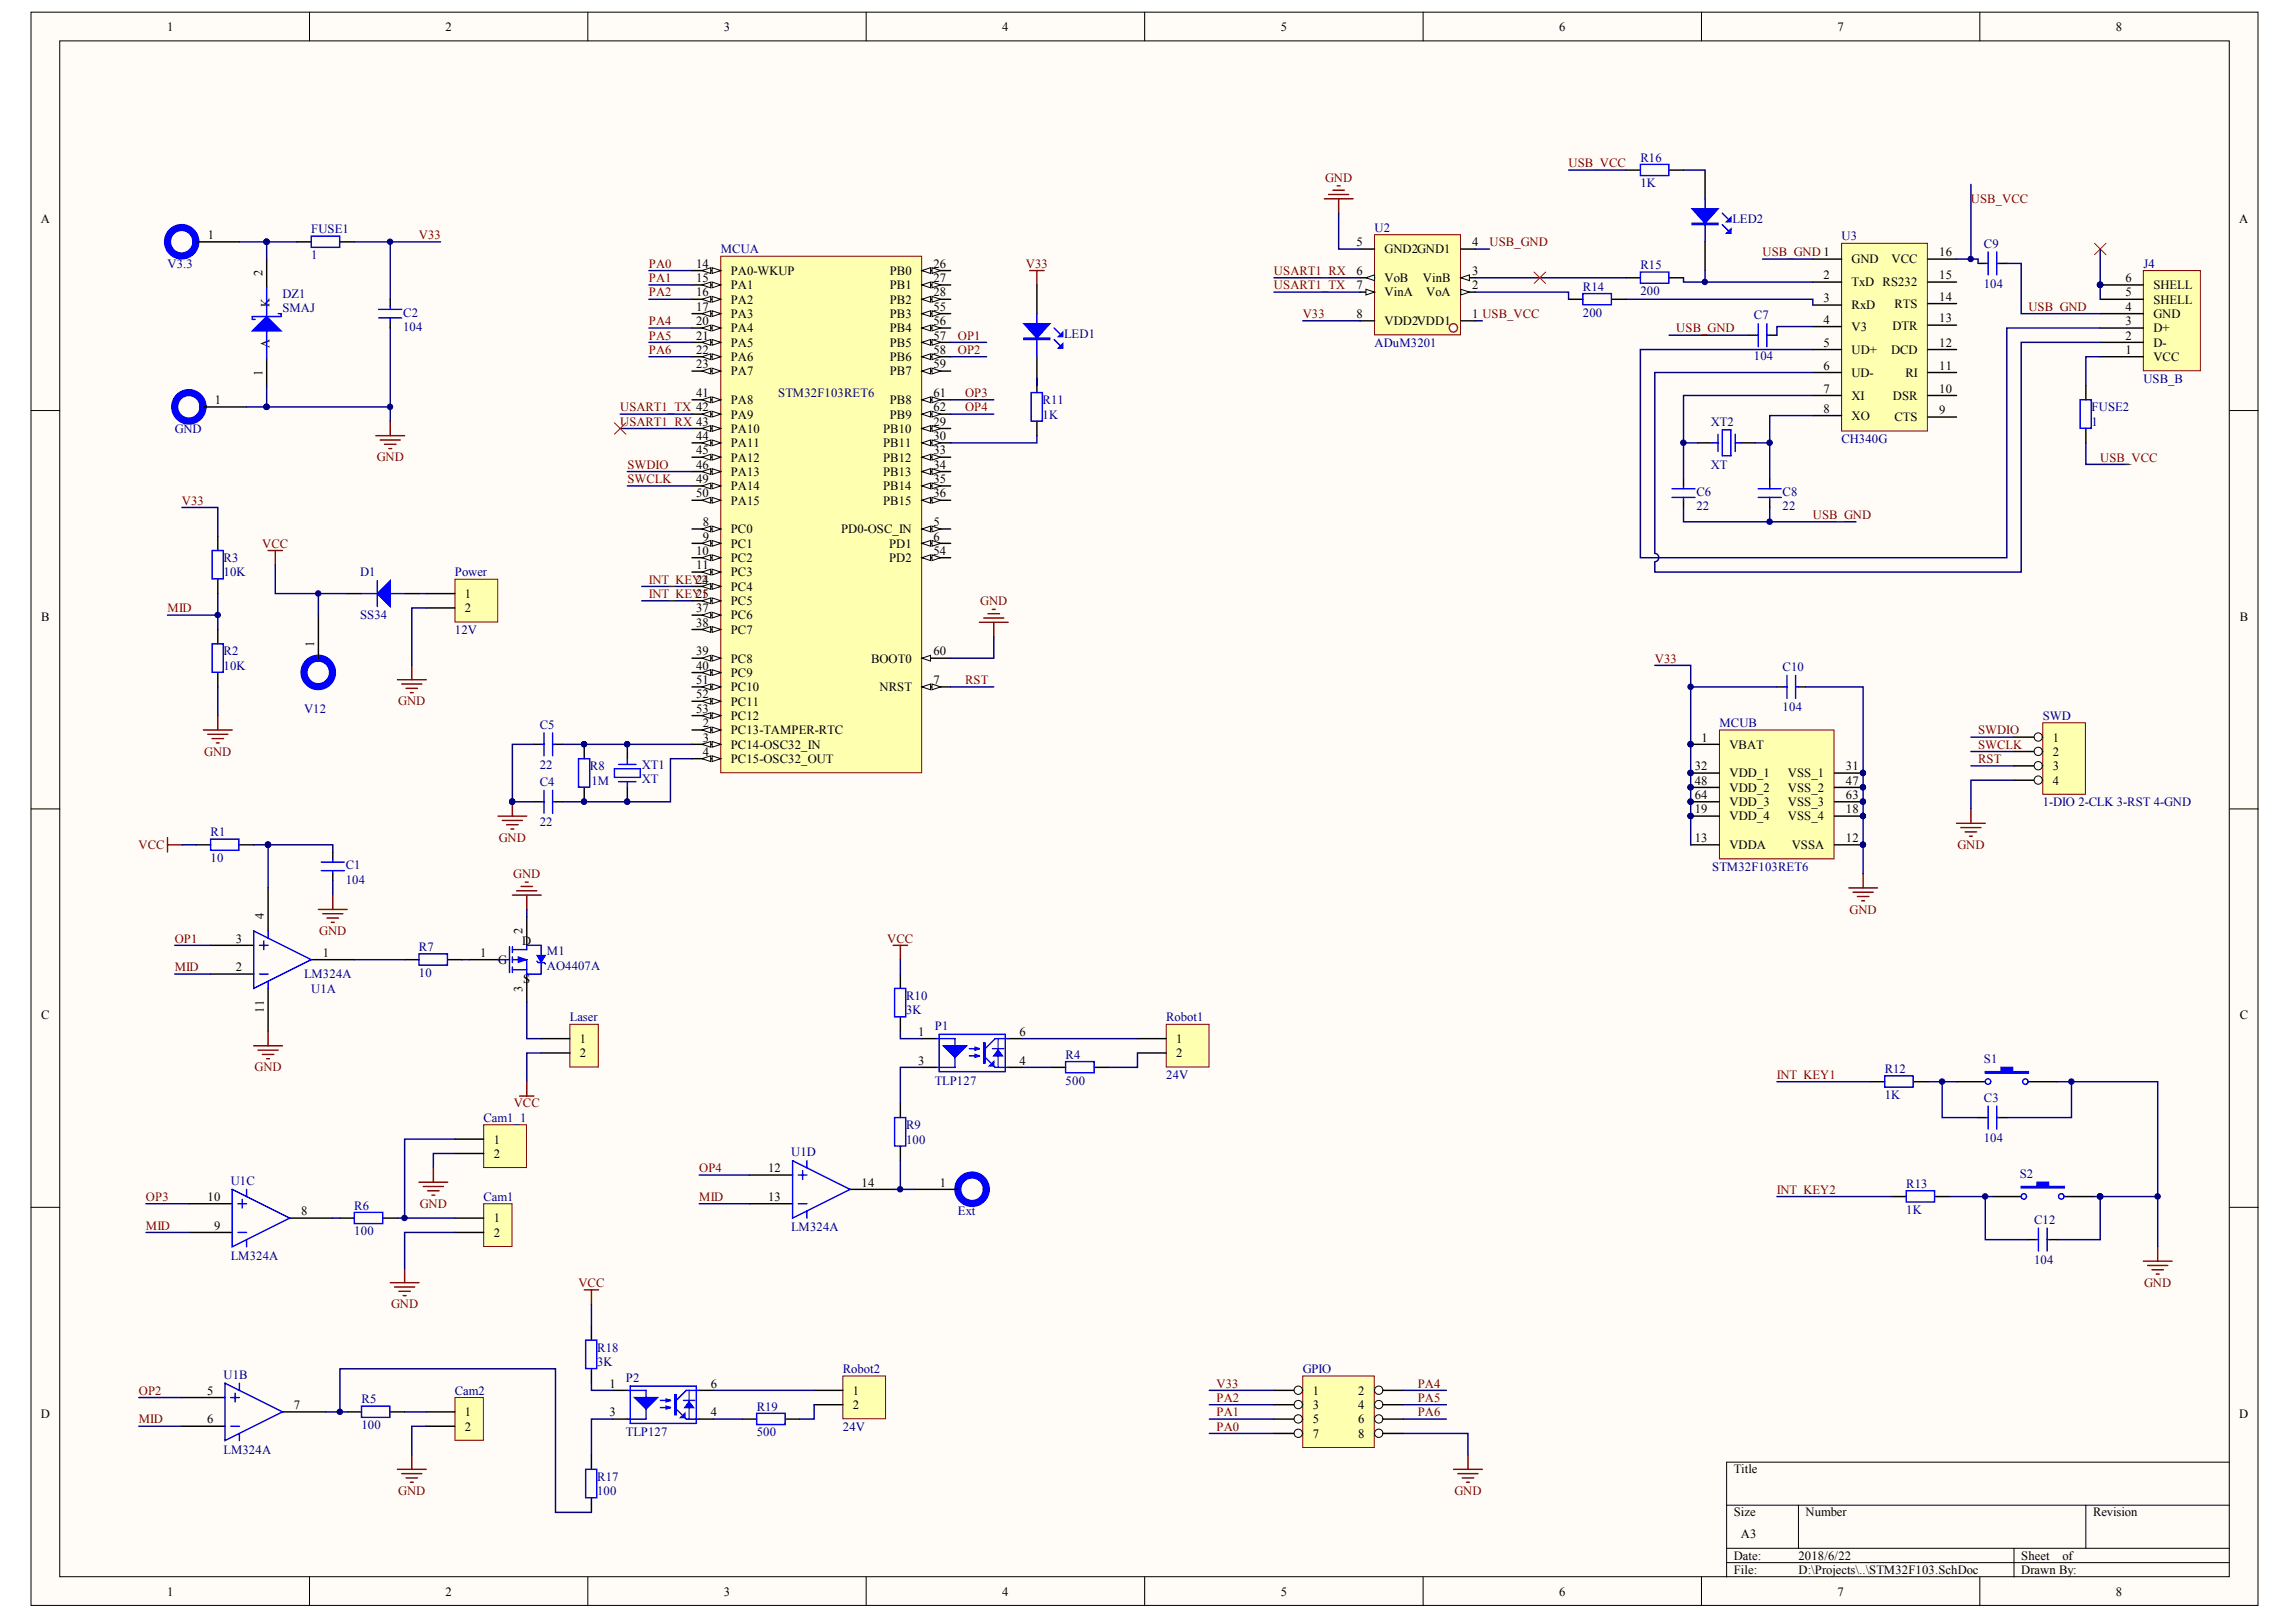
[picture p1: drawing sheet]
<svg xmlns="http://www.w3.org/2000/svg" width="297mm" height="210mm" viewBox="0 0 297 210" stroke-linecap="round" stroke-linejoin="round" font-family="sans-serif">
<defs><g id="words">
<g font-size="1.6">
<text x="21.6" y="4">1</text>
<text x="57.6" y="4">2</text>
<text x="93.7" y="4">3</text>
<text x="129.7" y="4">4</text>
<text x="165.7" y="4">5</text>
<text x="201.7" y="4">6</text>
<text x="237.7" y="4">7</text>
<text x="273.7" y="4">8</text>
<text x="5.3" y="28.8">A</text>
<text x="289.7" y="28.8">A</text>
<text x="26.9" y="30.9">1</text>
<text x="34" y="35.8" transform="rotate(-90 34 35.8)">2</text>
<text x="90.1" y="34.7">14</text>
<text x="94.5" y="35.6">PA0-WKUP</text>
<text x="115.1" y="35.6">PB0</text>
<text x="120.8" y="34.7">26</text>
<text x="175.5" y="31.9">5</text>
<text x="175.5" y="35.6">6</text>
<text x="179.1" y="32.8">GND2GND1</text>
<text x="190.5" y="35.6">3</text>
<text x="190.5" y="31.9">4</text>
<text x="239.6" y="34.1">GND</text>
<text x="244.7" y="34.1">VCC</text>
<text x="250.9" y="33.2">16</text>
<text x="34.9" y="39.8" transform="rotate(-90 34.9 39.8)">K</text>
<text x="90.1" y="36.5">15</text>
<text x="90.1" y="38.4">16</text>
<text x="90.1" y="40.2">17</text>
<text x="94.5" y="37.4">PA1</text>
<text x="94.5" y="39.3">PA2</text>
<text x="94.5" y="41.2">PA3</text>
<text x="115.1" y="37.4">PB1</text>
<text x="115.1" y="39.3">PB2</text>
<text x="115.1" y="41.2">PB3</text>
<text x="120.8" y="36.5">27</text>
<text x="120.8" y="38.4">28</text>
<text x="120.8" y="40.2">55</text>
<text x="175.5" y="37.4">7</text>
<text x="175.5" y="41.2">8</text>
<text x="179.1" y="36.5">VoB</text>
<text x="179.1" y="38.4">VinA</text>
<text x="184.1" y="36.5">VinB</text>
<text x="184.5" y="38.4">VoA</text>
<text x="190.5" y="41.2">1 USB_VCC</text>
<text x="190.5" y="37.4">2</text>
<text x="235.9" y="36.1">2</text>
<text x="235.9" y="39.1">3</text>
<text x="235.9" y="41.9">4</text>
<text x="239.6" y="37.1">TxD RS232</text>
<text x="239.6" y="40">RxD</text>
<text x="245.1" y="39.9">RTS</text>
<text x="250.9" y="41.7">13</text>
<text x="250.9" y="38.9">14</text>
<text x="250.9" y="36.1">15</text>
<text x="275" y="40.2">4</text>
<text x="275" y="38.4">5</text>
<text x="275" y="36.5">6</text>
<text x="278.6" y="41.2">GND</text>
<text x="278.6" y="39.3">SHELL</text>
<text x="278.6" y="37.4">SHELL</text>
<text x="34.9" y="45" transform="rotate(-90 34.9 45)">A</text>
<text x="90.1" y="42.1">20</text>
<text x="90.1" y="43.9">21</text>
<text x="90.1" y="45.8">22</text>
<text x="90.1" y="47.7">23</text>
<text x="94.5" y="43">PA4</text>
<text x="94.5" y="44.9">PA5</text>
<text x="94.5" y="46.7">PA6</text>
<text x="115.1" y="43">PB4</text>
<text x="115.1" y="44.9">PB5</text>
<text x="115.1" y="46.7">PB6</text>
<text x="120.8" y="42.1">56</text>
<text x="120.8" y="43.9">57</text>
<text x="120.8" y="45.8">58</text>
<text x="120.8" y="47.7">59</text>
<text x="179.1" y="42.1">VDD2VDD1</text>
<text x="235.9" y="44.9">5</text>
<text x="235.9" y="47.8">6</text>
<text x="239.6" y="42.8">V3</text>
<text x="239.6" y="45.8">UD+</text>
<text x="244.6" y="45.8">DCD</text>
<text x="244.8" y="42.6">DTR</text>
<text x="250.9" y="44.9">12</text>
<text x="250.9" y="47.8">11</text>
<text x="275" y="45.8">1</text>
<text x="275" y="43.9">2</text>
<text x="275" y="42.1">3</text>
<text x="278.6" y="46.7">VCC</text>
<text x="278.6" y="44.9">D-</text>
<text x="278.6" y="43">D+</text>
<text x="27.8" y="52.3">1</text>
<text x="34" y="48.7" transform="rotate(-90 34 48.7)">1</text>
<text x="90.1" y="51.4">41</text>
<text x="94.5" y="48.6">PA7</text>
<text x="94.5" y="52.3">PA8</text>
<text x="115.1" y="48.6">PB7</text>
<text x="115.1" y="52.3">PB8</text>
<text x="120.8" y="51.4">61</text>
<text x="120.8" y="53.2">62</text>
<text x="235.9" y="50.8">7</text>
<text x="235.9" y="53.4">8</text>
<text x="239.6" y="48.8">UD-</text>
<text x="239.6" y="51.7">XI</text>
<text x="244.9" y="51.7">DSR</text>
<text x="246.5" y="48.8">RI</text>
<text x="250.9" y="50.8">10</text>
<text x="250.9" y="53.6">9</text>
<text x="90.1" y="56.9">44</text>
<text x="90.1" y="58.8">45</text>
<text x="94.5" y="54.2">PA9</text>
<text x="94.5" y="56">PA10</text>
<text x="94.5" y="57.9">PA11</text>
<text x="94.5" y="59.7">PA12</text>
<text x="114.3" y="56">PB10</text>
<text x="114.3" y="57.9">PB11</text>
<text x="114.3" y="59.7">PB12</text>
<text x="115.1" y="54.2">PB9</text>
<text x="120.8" y="55.1">29</text>
<text x="120.8" y="56.9">30</text>
<text x="120.8" y="58.8">33</text>
<text x="239.6" y="54.3">XO</text>
<text x="245.1" y="54.5">CTS</text>
<text x="90.1" y="60.7">46</text>
<text x="90.1" y="62.5">49</text>
<text x="90.1" y="64.4">50</text>
<text x="94.5" y="61.6">PA13</text>
<text x="94.5" y="63.4">PA14</text>
<text x="94.5" y="65.3">PA15</text>
<text x="114.3" y="61.6">PB13</text>
<text x="114.3" y="63.4">PB14</text>
<text x="114.3" y="65.3">PB15</text>
<text x="120.8" y="60.7">34</text>
<text x="120.8" y="62.5">35</text>
<text x="120.8" y="64.4">36</text>
<text x="90.1" y="71.8">10</text>
<text x="90.9" y="68.1">8</text>
<text x="90.9" y="70">9</text>
<text x="94.5" y="69">PC0</text>
<text x="94.5" y="70.9">PC1</text>
<text x="108.8" y="69">PD0-OSC_IN</text>
<text x="115" y="70.9">PD1</text>
<text x="120.8" y="68.1">5</text>
<text x="120.8" y="70">6</text>
<text x="120.8" y="71.8">54</text>
<text x="60.2" y="77.4">1</text>
<text x="90.1" y="73.7">11</text>
<text x="90.1" y="75.5">24</text>
<text x="90.1" y="77.4">25</text>
<text x="94.5" y="72.7">PC2</text>
<text x="94.5" y="74.6">PC3</text>
<text x="94.5" y="76.5">PC4</text>
<text x="115" y="72.7">PD2</text>
<text x="5.3" y="80.4">B</text>
<text x="40.6" y="83.7" transform="rotate(-90 40.6 83.7)">1</text>
<text x="60.2" y="79.2">2</text>
<text x="90.1" y="79.2">37</text>
<text x="90.1" y="81.1">38</text>
<text x="94.5" y="78.3">PC5</text>
<text x="94.5" y="80.2">PC6</text>
<text x="94.5" y="82">PC7</text>
<text x="289.8" y="80.4">B</text>
<text x="90.1" y="84.8">39</text>
<text x="90.1" y="86.7">40</text>
<text x="90.1" y="88.5">51</text>
<text x="94.5" y="85.7">PC8</text>
<text x="94.5" y="87.6">PC9</text>
<text x="94.5" y="89.5">PC10</text>
<text x="112.7" y="85.7">BOOT0</text>
<text x="113.8" y="89.5">NRST</text>
<text x="120.8" y="84.8">60</text>
<text x="120.8" y="88.5">7</text>
<text x="90.1" y="90.4">52</text>
<text x="90.1" y="92.2">53</text>
<text x="90.9" y="94.1">2</text>
<text x="90.9" y="96">3</text>
<text x="94.5" y="91.3">PC11</text>
<text x="94.5" y="93.2">PC12</text>
<text x="94.5" y="95">PC13-TAMPER-RTC</text>
<text x="220.1" y="96">1</text>
<text x="265.6" y="96">1</text>
<text x="90.9" y="97.8">4</text>
<text x="94.5" y="96.9">PC14-OSC32_IN</text>
<text x="94.5" y="98.7">PC15-OSC32_OUT</text>
<text x="219.3" y="99.7">32</text>
<text x="219.3" y="101.5">48</text>
<text x="223.7" y="96.9">VBAT</text>
<text x="223.7" y="100.6">VDD_1</text>
<text x="231.3" y="100.6">VSS_1</text>
<text x="238.8" y="99.7">31</text>
<text x="238.8" y="101.5">47</text>
<text x="265.6" y="97.8">2</text>
<text x="265.6" y="99.7">3</text>
<text x="265.6" y="101.5">4</text>
<text x="219.3" y="103.4">64</text>
<text x="219.3" y="105.3">19</text>
<text x="223.7" y="102.5">VDD_2</text>
<text x="223.7" y="104.3">VDD_3</text>
<text x="223.7" y="106.2">VDD_4</text>
<text x="231.3" y="102.5">VSS_2</text>
<text x="231.3" y="104.3">VSS_3</text>
<text x="231.3" y="106.2">VSS_4</text>
<text x="238.8" y="103.4">63</text>
<text x="238.8" y="105.3">18</text>
<text x="219.3" y="109">13</text>
<text x="223.7" y="109.9">VDDA</text>
<text x="231.8" y="109.9">VSSA</text>
<text x="238.8" y="109">12</text>
<text x="34.1" y="119" transform="rotate(-90 34.1 119)">4</text>
<text x="30.5" y="122">3</text>
<text x="30.5" y="125.7">2</text>
<text x="41.7" y="123.8">1</text>
<text x="62.1" y="123.8">1</text>
<text x="64.4" y="124.8">G</text>
<text x="67.6" y="122.3">D</text>
<text x="67.6" y="120.8" transform="rotate(-90 67.6 120.8)">2</text>
<text x="5.3" y="131.9">C</text>
<text x="34.1" y="131.1" transform="rotate(-90 34.1 131.1)">11</text>
<text x="67.6" y="128.4" transform="rotate(-90 67.6 128.4)">3</text>
<text x="67.7" y="127.2">S</text>
<text x="289.8" y="131.9">C</text>
<text x="75" y="135">1</text>
<text x="75" y="136.8">2</text>
<text x="118.8" y="134">1</text>
<text x="118.8" y="137.8">3</text>
<text x="131.9" y="134">6</text>
<text x="131.9" y="137.8">4</text>
<text x="152.2" y="135">1</text>
<text x="152.2" y="136.8">2</text>
<text x="63.9" y="148">1</text>
<text x="63.9" y="149.8">2</text>
<text x="26.9" y="155.4">10</text>
<text x="99.4" y="151.7">12</text>
<text x="99.4" y="155.4">13</text>
<text x="111.5" y="153.6">14</text>
<text x="121.6" y="153.6">1</text>
<text x="27.7" y="159.1">9</text>
<text x="39" y="157.3">8</text>
<text x="63.9" y="158.2">1</text>
<text x="63.9" y="160.1">2</text>
<text x="78.8" y="179.6">1</text>
<text x="91.9" y="179.6">6</text>
<text x="5.3" y="183.5">D</text>
<text x="26.8" y="180.5">5</text>
<text x="26.8" y="184.2">6</text>
<text x="38" y="182.4">7</text>
<text x="60.2" y="183.3">1</text>
<text x="60.2" y="185.1">2</text>
<text x="78.8" y="183.3">3</text>
<text x="91.9" y="183.3">4</text>
<text x="110.3" y="180.5">1</text>
<text x="110.3" y="182.4">2</text>
<text x="169.8" y="180.5">1</text>
<text x="169.8" y="182.4">3</text>
<text x="169.8" y="184.2">5</text>
<text x="175.7" y="180.5">2</text>
<text x="175.7" y="182.4">4</text>
<text x="175.7" y="184.2">6</text>
<text x="289.7" y="183.5">D</text>
<text x="169.8" y="186.1">7</text>
<text x="175.7" y="186.1">8</text>
<text x="224.3" y="190.7">Title</text>
<text x="224.3" y="196.2">Size</text>
<text x="233.6" y="196.2">Number</text>
<text x="270.8" y="196.2">Revision</text>
<text x="224.3" y="201.8">Date:</text>
<text x="224.3" y="203.7">File:</text>
<text x="225.2" y="199">A3</text>
<text x="232.7" y="201.8">2018/6/22</text>
<text x="232.7" y="203.7">D:\Projects\..\STM32F103.SchDoc</text>
<text x="261.5" y="201.8">Sheet</text>
<text x="261.5" y="203.7">Drawn By:</text>
<text x="266.8" y="201.8">of</text>
<text x="21.6" y="206.5">1</text>
<text x="57.6" y="206.5">2</text>
<text x="93.7" y="206.5">3</text>
<text x="129.7" y="206.5">4</text>
<text x="165.7" y="206.5">5</text>
<text x="201.7" y="206.5">6</text>
<text x="237.7" y="206.5">7</text>
<text x="273.7" y="206.5">8</text>
</g>
<g font-size="1.6" fill="#800000">
<text x="171.4" y="23.5">GND</text>
<text x="202.9" y="21.6">USB_VCC</text>
<text x="255" y="26.3">USB_VCC</text>
<text x="54.2" y="30.9">V33</text>
<text x="83.9" y="34.7">PA0</text>
<text x="132.7" y="34.7">V33</text>
<text x="164.8" y="35.6">USART1_RX</text>
<text x="192.7" y="31.9">USB_GND</text>
<text x="228" y="33.2">USB_GND 1</text>
<text x="83.9" y="36.5">PA1</text>
<text x="83.9" y="38.4">PA2</text>
<text x="164.8" y="37.4">USART1_TX</text>
<text x="168.5" y="41.2">V33</text>
<text x="262.4" y="40.2">USB_GND</text>
<text x="83.9" y="42.1">PA4</text>
<text x="83.9" y="43.9">PA5</text>
<text x="83.9" y="45.8">PA6</text>
<text x="123.9" y="43.9">OP1</text>
<text x="123.9" y="45.8">OP2</text>
<text x="216.9" y="43">USB_GND</text>
<text x="80.2" y="53.2">USART1_TX 42</text>
<text x="124.8" y="51.4">OP3</text>
<text x="124.8" y="53.2">OP4</text>
<text x="48.7" y="59.7">GND</text>
<text x="80.2" y="55.1">USART1_RX 43</text>
<text x="271.7" y="59.7">USB_VCC</text>
<text x="23.5" y="65.3">V33</text>
<text x="81.2" y="60.7">SWDIO</text>
<text x="81.2" y="62.5">SWCLK</text>
<text x="33.9" y="70.9">VCC</text>
<text x="234.5" y="67.2">USB_GND</text>
<text x="83.9" y="75.5">INT_KEY2</text>
<text x="83.9" y="77.4">INT_KEY1</text>
<text x="21.7" y="79.2">MID</text>
<text x="126.8" y="78.3">GND</text>
<text x="124.8" y="88.5">RST</text>
<text x="214.1" y="85.7">V33</text>
<text x="51.5" y="91.3">GND</text>
<text x="255.9" y="95">SWDIO</text>
<text x="26.4" y="97.8">GND</text>
<text x="255.9" y="96.9">SWCLK</text>
<text x="255.9" y="98.7">RST</text>
<text x="17.9" y="109.9">VCC</text>
<text x="64.5" y="108.9">GND</text>
<text x="66.4" y="113.6">GND</text>
<text x="253.2" y="109.9">GND</text>
<text x="239.3" y="118.2">GND</text>
<text x="22.6" y="122">OP1</text>
<text x="22.6" y="125.7">MID</text>
<text x="41.3" y="121">GND</text>
<text x="114.8" y="122">VCC</text>
<text x="32.9" y="138.7">GND</text>
<text x="66.5" y="143.3">VCC</text>
<text x="229.9" y="139.6">INT_KEY1</text>
<text x="18.9" y="155.4">OP3</text>
<text x="90.5" y="151.7">OP4</text>
<text x="90.5" y="155.4">MID</text>
<text x="229.9" y="154.5">INT_KEY2</text>
<text x="18.9" y="159.1">MID</text>
<text x="54.3" y="156.3">GND</text>
<text x="74.8" y="166.6">VCC</text>
<text x="277.4" y="166.5">GND</text>
<text x="50.6" y="169.3">GND</text>
<text x="157.4" y="179.6">V33</text>
<text x="183.4" y="179.6">PA4</text>
<text x="18" y="180.5">OP2</text>
<text x="18" y="184.2">MID</text>
<text x="157.4" y="185.1">PA0</text>
<text x="157.4" y="183.3">PA1</text>
<text x="157.4" y="181.4">PA2</text>
<text x="183.4" y="181.4">PA5</text>
<text x="183.4" y="183.3">PA6</text>
<text x="51.5" y="193.5">GND</text>
<text x="188.2" y="193.5">GND</text>
</g>
<g font-size="1.6" fill="#000080">
<text x="212.2" y="20.9">R16</text>
<text x="212.2" y="24.2">1K</text>
<text x="224.1" y="28.9">LED2</text>
<text x="21.7" y="34.7">V3.3</text>
<text x="40.3" y="33.5">1</text>
<text x="40.3" y="30.2">FUSE1</text>
<text x="93.2" y="32.8">MCUA</text>
<text x="177.8" y="30">U2</text>
<text x="212.2" y="34.8">R15</text>
<text x="238.2" y="31.1">U3</text>
<text x="256.7" y="32.1">C9</text>
<text x="277.3" y="34.7">J4</text>
<text x="36.5" y="38.6">DZ1</text>
<text x="36.5" y="40.4">SMAJ</text>
<text x="52.2" y="41">C2</text>
<text x="204.8" y="41">200</text>
<text x="204.8" y="37.6">R14</text>
<text x="212.2" y="38.2">200</text>
<text x="226.9" y="41.3">C7</text>
<text x="256.7" y="37.3">104</text>
<text x="52.2" y="42.8">104</text>
<text x="137.7" y="43.8">LED1</text>
<text x="177.8" y="44.9">ADuM3201</text>
<text x="226.9" y="46.5">104</text>
<text x="100.7" y="51.4">STM32F103RET6</text>
<text x="134.9" y="52.3">R11</text>
<text x="270.6" y="53.2">FUSE2</text>
<text x="277.3" y="49.5">USB_B</text>
<text x="22.6" y="56">GND</text>
<text x="134.9" y="54.2">1K</text>
<text x="221.3" y="55.1">XT2</text>
<text x="238.2" y="57.3">CH340G</text>
<text x="270.6" y="55.1">1</text>
<text x="219.5" y="64.2">C6</text>
<text x="221.3" y="60.7">XT</text>
<text x="230.6" y="64.2">C8</text>
<text x="219.5" y="66">22</text>
<text x="230.6" y="66">22</text>
<text x="28.9" y="74.6">10K</text>
<text x="28.9" y="72.7">R3</text>
<text x="46.6" y="74.6">D1</text>
<text x="58.9" y="74.6">Power</text>
<text x="46.6" y="80.2">SS34</text>
<text x="58.9" y="82">12V</text>
<text x="28.9" y="86.7">10K</text>
<text x="28.9" y="84.8">R2</text>
<text x="230.6" y="86.9">C10</text>
<text x="39.3" y="92.2">V12</text>
<text x="69.8" y="94.3">C5</text>
<text x="222.4" y="94.1">MCUB</text>
<text x="230.6" y="92.1">104</text>
<text x="264.3" y="93.2">SWD</text>
<text x="69.8" y="99.5">22</text>
<text x="69.8" y="101.7">C4</text>
<text x="76.3" y="99.7">R8</text>
<text x="76.5" y="101.5">1M</text>
<text x="83" y="99.5">XT1</text>
<text x="83" y="101.3">XT</text>
<text x="69.8" y="106.9">22</text>
<text x="264.3" y="104.3">1-DIO 2-CLK 3-RST 4-GND</text>
<text x="27.2" y="111.6">10</text>
<text x="27.2" y="108.2">R1</text>
<text x="44.7" y="112.5">C1</text>
<text x="221.5" y="112.7">STM32F103RET6</text>
<text x="44.7" y="114.4">104</text>
<text x="54.2" y="123.1">R7</text>
<text x="70.8" y="123.6">M1</text>
<text x="70.8" y="125.5">AO4407A</text>
<text x="39.3" y="126.6">LM324A</text>
<text x="40.3" y="128.5">U1A</text>
<text x="54.2" y="126.4">10</text>
<text x="117.2" y="131.3">3K</text>
<text x="117.2" y="129.4">R10</text>
<text x="73.7" y="132.2">Laser</text>
<text x="120.9" y="133.3">P1</text>
<text x="137.9" y="137">R4</text>
<text x="150.9" y="132.2">Robot1</text>
<text x="256.7" y="137.6">S1</text>
<text x="120.9" y="140.4">TLP127</text>
<text x="137.9" y="140.4">500</text>
<text x="150.9" y="139.6">24V</text>
<text x="243.8" y="142.2">1K</text>
<text x="243.8" y="138.9">R12</text>
<text x="256.7" y="142.6">C3</text>
<text x="62.6" y="145.2">Cam1_1</text>
<text x="102.4" y="149.7">U1D</text>
<text x="117.2" y="148">100</text>
<text x="117.2" y="146.1">R9</text>
<text x="256.7" y="147.8">104</text>
<text x="29.9" y="153.4">U1C</text>
<text x="62.6" y="155.4">Cam1</text>
<text x="246.6" y="153.7">R13</text>
<text x="261.3" y="152.4">S2</text>
<text x="45.8" y="159.9">100</text>
<text x="45.8" y="156.5">R6</text>
<text x="102.4" y="159.3">LM324A</text>
<text x="123.9" y="157.3">Ext</text>
<text x="246.6" y="157.1">1K</text>
<text x="263.2" y="158.4">C12</text>
<text x="29.9" y="163">LM324A</text>
<text x="263.2" y="163.6">104</text>
<text x="28.9" y="178.4">U1B</text>
<text x="77.3" y="176.8">3K</text>
<text x="77.3" y="174.9">R18</text>
<text x="81" y="178.8">P2</text>
<text x="109" y="177.7">Robot2</text>
<text x="168.5" y="177.7">GPIO</text>
<text x="46.8" y="185">100</text>
<text x="46.8" y="181.6">R5</text>
<text x="58.9" y="180.5">Cam2</text>
<text x="81" y="185.9">TLP127</text>
<text x="97.9" y="185.9">500</text>
<text x="97.9" y="182.5">R19</text>
<text x="109" y="185.1">24V</text>
<text x="28.9" y="188.1">LM324A</text>
<text x="77.3" y="191.6">R17</text>
<text x="77.3" y="193.5">100</text>
</g>
</g></defs>
<g fill="#fffcf8" stroke="#000" stroke-width=".13">
<path d="M4 1.6h288.1v206.2h-288.1z"/>
<path d="M7.7 5.3h280.7v198.7h-280.7z"/>
</g>
<g fill="none" stroke="#000" stroke-width=".13">
<path d="M40 1.6v3.7M76 1.6v3.7M112.1 1.6v3.7M148.1 1.6v3.7M184.1 1.6v3.7M220.1 1.6v3.7M256.1 1.6v3.7M4 53.1h3.7M288.4 53.1h3.8M4 104.7h3.7M288.4 104.7h3.8M4 156.2h3.7"/>
<path d="M288.4 156.2h3.8M223.4 194.8h65M232.7 194.8v5.6M269.9 194.8v5.6M288.4 189.2h-65v14.9M40 204.1v3.7M76 204.1v3.7M112.1 204.1v3.7M148.1 204.1v3.7M184.1 204.1v3.7M220.1 204.1v3.7M223.4 200.4h65"/>
<path d="M223.4 202.2h65M256.1 204.1v3.7M260.6 200.4v3.7"/>
</g>
<path d="M222.4 94.5h14.9v16.7h-14.9z" fill="#ffffb0" stroke="#800000" stroke-width=".13"/>
<path d="M218.7 96.3h3.7M218.7 100h3.7M218.7 101.9h3.7M218.7 103.8h3.7M218.7 105.6h3.7M218.7 109.3h3.7M237.3 100h3.7M237.3 101.9h3.7M237.3 103.8h3.7M237.3 105.6h3.7M237.3 109.3h3.7" fill="none" stroke="#000" stroke-width=".19"/>
<g fill="#000080" stroke="#000080" stroke-width=".13">
<circle cx="218.7" cy="96.3" r=".35"/>
<circle cx="218.7" cy="100" r=".35"/>
<circle cx="218.7" cy="101.9" r=".35"/>
<circle cx="218.7" cy="103.7" r=".35"/>
<circle cx="218.7" cy="105.6" r=".35"/>
<circle cx="241" cy="100" r=".35"/>
<circle cx="241" cy="101.9" r=".35"/>
<circle cx="241" cy="103.7" r=".35"/>
<circle cx="241" cy="105.6" r=".35"/>
<circle cx="241" cy="109.3" r=".35"/>
</g>
<path d="M93.2 33.2h26v66.8h-26z" fill="#ffffb0" stroke="#800000" stroke-width=".13"/>
<path d="M119.3 85.2h3.7" fill="none" stroke="#000" stroke-width=".19"/>
<path d="M119.3 85.2l1.1-.4v.7z" fill="#fffcf8" stroke="#000" stroke-width=".13"/>
<path d="M119.3 88.9h3.7" fill="none" stroke="#000" stroke-width=".19"/>
<g fill="#fffcf8" stroke="#000" stroke-width=".13">
<path d="M119.3 88.9l1.1-.4v.8z"/>
<path d="M120.6 88.5l1.1 .4-1.1 .4z"/>
</g>
<path d="M119.3 68.5h3.7" fill="none" stroke="#000" stroke-width=".19"/>
<g fill="#fffcf8" stroke="#000" stroke-width=".13">
<path d="M119.3 68.5l1.1-.4v.7z"/>
<path d="M120.6 68.1l1.1 .4-1.1 .3z"/>
</g>
<path d="M119.3 70.3h3.7" fill="none" stroke="#000" stroke-width=".19"/>
<g fill="#fffcf8" stroke="#000" stroke-width=".13">
<path d="M119.3 70.3l1.1-.4v.8z"/>
<path d="M120.6 69.9l1.1 .4-1.1 .4z"/>
</g>
<path d="M89.5 35h3.7" fill="none" stroke="#000" stroke-width=".19"/>
<g fill="#fffcf8" stroke="#000" stroke-width=".13">
<path d="M92.1 34.6l1.1 .4-1.1 .4z"/>
<path d="M90.8 35l1.1-.4v.8z"/>
</g>
<path d="M89.5 36.9h3.7" fill="none" stroke="#000" stroke-width=".19"/>
<g fill="#fffcf8" stroke="#000" stroke-width=".13">
<path d="M92.1 36.5l1.1 .4-1.1 .3z"/>
<path d="M90.8 36.9l1.1-.4v.7z"/>
</g>
<path d="M89.5 38.7h3.7" fill="none" stroke="#000" stroke-width=".19"/>
<g fill="#fffcf8" stroke="#000" stroke-width=".13">
<path d="M92.1 38.4l1.1 .3-1.1 .4z"/>
<path d="M90.8 38.7l1.1-.3v.7z"/>
</g>
<path d="M89.5 40.6h3.7" fill="none" stroke="#000" stroke-width=".19"/>
<g fill="#fffcf8" stroke="#000" stroke-width=".13">
<path d="M92.1 40.2l1.1 .4-1.1 .4z"/>
<path d="M90.8 40.6l1.1-.4v.8z"/>
</g>
<path d="M89.5 42.4h3.7" fill="none" stroke="#000" stroke-width=".19"/>
<g fill="#fffcf8" stroke="#000" stroke-width=".13">
<path d="M92.1 42.1l1.1 .3-1.1 .4z"/>
<path d="M90.8 42.4l1.1-.3v.7z"/>
</g>
<path d="M89.5 44.3h3.7" fill="none" stroke="#000" stroke-width=".19"/>
<g fill="#fffcf8" stroke="#000" stroke-width=".13">
<path d="M92.1 43.9l1.1 .4-1.1 .4z"/>
<path d="M90.8 44.3l1.1-.4v.8z"/>
</g>
<path d="M89.5 46.2h3.7" fill="none" stroke="#000" stroke-width=".19"/>
<g fill="#fffcf8" stroke="#000" stroke-width=".13">
<path d="M92.1 45.8l1.1 .4-1.1 .3z"/>
<path d="M90.8 46.2l1.1-.4v.7z"/>
</g>
<path d="M89.5 48h3.7" fill="none" stroke="#000" stroke-width=".19"/>
<g fill="#fffcf8" stroke="#000" stroke-width=".13">
<path d="M92.1 47.6l1.1 .4-1.1 .4z"/>
<path d="M90.8 48l1.1-.4v.8z"/>
</g>
<path d="M89.5 51.7h3.7" fill="none" stroke="#000" stroke-width=".19"/>
<g fill="#fffcf8" stroke="#000" stroke-width=".13">
<path d="M92.1 51.4l1.1 .3-1.1 .4z"/>
<path d="M90.8 51.7l1.1-.3v.7z"/>
</g>
<path d="M89.5 53.6h3.7" fill="none" stroke="#000" stroke-width=".19"/>
<g fill="#fffcf8" stroke="#000" stroke-width=".13">
<path d="M92.1 53.2l1.1 .4-1.1 .4z"/>
<path d="M90.8 53.6l1.1-.4v.8z"/>
</g>
<path d="M89.5 55.5h3.7" fill="none" stroke="#000" stroke-width=".19"/>
<g fill="#fffcf8" stroke="#000" stroke-width=".13">
<path d="M92.1 55.1l1.1 .4-1.1 .3z"/>
<path d="M90.8 55.5l1.1-.4v.7z"/>
</g>
<path d="M89.5 57.3h3.7" fill="none" stroke="#000" stroke-width=".19"/>
<g fill="#fffcf8" stroke="#000" stroke-width=".13">
<path d="M92.1 56.9l1.1 .4-1.1 .4z"/>
<path d="M90.8 57.3l1.1-.4v.8z"/>
</g>
<path d="M89.5 59.2h3.7" fill="none" stroke="#000" stroke-width=".19"/>
<g fill="#fffcf8" stroke="#000" stroke-width=".13">
<path d="M92.1 58.8l1.1 .4-1.1 .3z"/>
<path d="M90.8 59.2l1.1-.4v.7z"/>
</g>
<path d="M89.5 61h3.7" fill="none" stroke="#000" stroke-width=".19"/>
<g fill="#fffcf8" stroke="#000" stroke-width=".13">
<path d="M92.1 60.7l1.1 .3-1.1 .4z"/>
<path d="M90.8 61l1.1-.3v.7z"/>
</g>
<path d="M89.5 62.9h3.7" fill="none" stroke="#000" stroke-width=".19"/>
<g fill="#fffcf8" stroke="#000" stroke-width=".13">
<path d="M92.1 62.5l1.1 .4-1.1 .4z"/>
<path d="M90.8 62.9l1.1-.4v.8z"/>
</g>
<path d="M89.5 64.7h3.7" fill="none" stroke="#000" stroke-width=".19"/>
<g fill="#fffcf8" stroke="#000" stroke-width=".13">
<path d="M92.1 64.4l1.1 .3-1.1 .4z"/>
<path d="M90.8 64.7l1.1-.3v.7z"/>
</g>
<path d="M119.3 35h3.7" fill="none" stroke="#000" stroke-width=".19"/>
<g fill="#fffcf8" stroke="#000" stroke-width=".13">
<path d="M119.3 35l1.1-.4v.8z"/>
<path d="M120.6 34.6l1.1 .4-1.1 .4z"/>
</g>
<path d="M119.3 36.9h3.7" fill="none" stroke="#000" stroke-width=".19"/>
<g fill="#fffcf8" stroke="#000" stroke-width=".13">
<path d="M119.3 36.9l1.1-.4v.7z"/>
<path d="M120.6 36.5l1.1 .4-1.1 .3z"/>
</g>
<path d="M119.3 38.7h3.7" fill="none" stroke="#000" stroke-width=".19"/>
<g fill="#fffcf8" stroke="#000" stroke-width=".13">
<path d="M119.3 38.7l1.1-.3v.7z"/>
<path d="M120.6 38.4l1.1 .3-1.1 .4z"/>
</g>
<path d="M119.3 40.6h3.7" fill="none" stroke="#000" stroke-width=".19"/>
<g fill="#fffcf8" stroke="#000" stroke-width=".13">
<path d="M119.3 40.6l1.1-.4v.8z"/>
<path d="M120.6 40.2l1.1 .4-1.1 .4z"/>
</g>
<path d="M119.3 42.4h3.7" fill="none" stroke="#000" stroke-width=".19"/>
<g fill="#fffcf8" stroke="#000" stroke-width=".13">
<path d="M119.3 42.4l1.1-.3v.7z"/>
<path d="M120.6 42.1l1.1 .3-1.1 .4z"/>
</g>
<path d="M119.3 44.3h3.7" fill="none" stroke="#000" stroke-width=".19"/>
<g fill="#fffcf8" stroke="#000" stroke-width=".13">
<path d="M119.3 44.3l1.1-.4v.8z"/>
<path d="M120.6 43.9l1.1 .4-1.1 .4z"/>
</g>
<path d="M119.3 46.2h3.7" fill="none" stroke="#000" stroke-width=".19"/>
<g fill="#fffcf8" stroke="#000" stroke-width=".13">
<path d="M119.3 46.2l1.1-.4v.7z"/>
<path d="M120.6 45.8l1.1 .4-1.1 .3z"/>
</g>
<path d="M119.3 48h3.7" fill="none" stroke="#000" stroke-width=".19"/>
<g fill="#fffcf8" stroke="#000" stroke-width=".13">
<path d="M119.3 48l1.1-.4v.8z"/>
<path d="M120.6 47.6l1.1 .4-1.1 .4z"/>
</g>
<path d="M119.3 51.7h3.7" fill="none" stroke="#000" stroke-width=".19"/>
<g fill="#fffcf8" stroke="#000" stroke-width=".13">
<path d="M119.3 51.7l1.1-.3v.7z"/>
<path d="M120.6 51.4l1.1 .3-1.1 .4z"/>
</g>
<path d="M119.3 53.6h3.7" fill="none" stroke="#000" stroke-width=".19"/>
<g fill="#fffcf8" stroke="#000" stroke-width=".13">
<path d="M119.3 53.6l1.1-.4v.8z"/>
<path d="M120.6 53.2l1.1 .4-1.1 .4z"/>
</g>
<path d="M119.3 55.5h3.7" fill="none" stroke="#000" stroke-width=".19"/>
<g fill="#fffcf8" stroke="#000" stroke-width=".13">
<path d="M119.3 55.5l1.1-.4v.7z"/>
<path d="M120.6 55.1l1.1 .4-1.1 .3z"/>
</g>
<path d="M119.3 57.3h3.7" fill="none" stroke="#000" stroke-width=".19"/>
<g fill="#fffcf8" stroke="#000" stroke-width=".13">
<path d="M119.3 57.3l1.1-.4v.8z"/>
<path d="M120.6 56.9l1.1 .4-1.1 .4z"/>
</g>
<path d="M119.3 59.2h3.7" fill="none" stroke="#000" stroke-width=".19"/>
<g fill="#fffcf8" stroke="#000" stroke-width=".13">
<path d="M119.3 59.2l1.1-.4v.7z"/>
<path d="M120.6 58.8l1.1 .4-1.1 .3z"/>
</g>
<path d="M119.3 61h3.7" fill="none" stroke="#000" stroke-width=".19"/>
<g fill="#fffcf8" stroke="#000" stroke-width=".13">
<path d="M119.3 61l1.1-.3v.7z"/>
<path d="M120.6 60.7l1.1 .3-1.1 .4z"/>
</g>
<path d="M119.3 62.9h3.7" fill="none" stroke="#000" stroke-width=".19"/>
<g fill="#fffcf8" stroke="#000" stroke-width=".13">
<path d="M119.3 62.9l1.1-.4v.8z"/>
<path d="M120.6 62.5l1.1 .4-1.1 .4z"/>
</g>
<path d="M119.3 64.7h3.7" fill="none" stroke="#000" stroke-width=".19"/>
<g fill="#fffcf8" stroke="#000" stroke-width=".13">
<path d="M119.3 64.7l1.1-.3v.7z"/>
<path d="M120.6 64.4l1.1 .3-1.1 .4z"/>
</g>
<path d="M89.5 68.5h3.7" fill="none" stroke="#000" stroke-width=".19"/>
<g fill="#fffcf8" stroke="#000" stroke-width=".13">
<path d="M92.1 68.1l1.1 .4-1.1 .3z"/>
<path d="M90.8 68.5l1.1-.4v.7z"/>
</g>
<path d="M89.5 70.3h3.7" fill="none" stroke="#000" stroke-width=".19"/>
<g fill="#fffcf8" stroke="#000" stroke-width=".13">
<path d="M92.1 69.9l1.1 .4-1.1 .4z"/>
<path d="M90.8 70.3l1.1-.4v.8z"/>
</g>
<path d="M89.5 72.2h3.7" fill="none" stroke="#000" stroke-width=".19"/>
<g fill="#fffcf8" stroke="#000" stroke-width=".13">
<path d="M92.1 71.8l1.1 .4-1.1 .3z"/>
<path d="M90.8 72.2l1.1-.4v.7z"/>
</g>
<path d="M89.5 74h3.7" fill="none" stroke="#000" stroke-width=".19"/>
<g fill="#fffcf8" stroke="#000" stroke-width=".13">
<path d="M92.1 73.7l1.1 .3-1.1 .4z"/>
<path d="M90.8 74l1.1-.3v.7z"/>
</g>
<path d="M89.5 75.9h3.7" fill="none" stroke="#000" stroke-width=".19"/>
<g fill="#fffcf8" stroke="#000" stroke-width=".13">
<path d="M92.1 75.5l1.1 .4-1.1 .4z"/>
<path d="M90.8 75.9l1.1-.4v.8z"/>
</g>
<path d="M89.5 77.7h3.7" fill="none" stroke="#000" stroke-width=".19"/>
<g fill="#fffcf8" stroke="#000" stroke-width=".13">
<path d="M92.1 77.4l1.1 .3-1.1 .4z"/>
<path d="M90.8 77.7l1.1-.3v.7z"/>
</g>
<path d="M89.5 79.6h3.7" fill="none" stroke="#000" stroke-width=".19"/>
<g fill="#fffcf8" stroke="#000" stroke-width=".13">
<path d="M92.1 79.2l1.1 .4-1.1 .4z"/>
<path d="M90.8 79.6l1.1-.4v.8z"/>
</g>
<path d="M89.5 81.5h3.7" fill="none" stroke="#000" stroke-width=".19"/>
<g fill="#fffcf8" stroke="#000" stroke-width=".13">
<path d="M92.1 81.1l1.1 .4-1.1 .3z"/>
<path d="M90.8 81.5l1.1-.4v.7z"/>
</g>
<path d="M89.5 85.2h3.7" fill="none" stroke="#000" stroke-width=".19"/>
<g fill="#fffcf8" stroke="#000" stroke-width=".13">
<path d="M92.1 84.8l1.1 .4-1.1 .3z"/>
<path d="M90.8 85.2l1.1-.4v.7z"/>
</g>
<path d="M89.5 87h3.7" fill="none" stroke="#000" stroke-width=".19"/>
<g fill="#fffcf8" stroke="#000" stroke-width=".13">
<path d="M92.1 86.7l1.1 .3-1.1 .4z"/>
<path d="M90.8 87l1.1-.3v.7z"/>
</g>
<path d="M89.5 88.9h3.7" fill="none" stroke="#000" stroke-width=".19"/>
<g fill="#fffcf8" stroke="#000" stroke-width=".13">
<path d="M92.1 88.5l1.1 .4-1.1 .4z"/>
<path d="M90.8 88.9l1.1-.4v.8z"/>
</g>
<path d="M89.5 90.8h3.7" fill="none" stroke="#000" stroke-width=".19"/>
<g fill="#fffcf8" stroke="#000" stroke-width=".13">
<path d="M92.1 90.4l1.1 .4-1.1 .3z"/>
<path d="M90.8 90.8l1.1-.4v.7z"/>
</g>
<path d="M89.5 92.6h3.7" fill="none" stroke="#000" stroke-width=".19"/>
<g fill="#fffcf8" stroke="#000" stroke-width=".13">
<path d="M92.1 92.2l1.1 .4-1.1 .4z"/>
<path d="M90.8 92.6l1.1-.4v.8z"/>
</g>
<path d="M89.5 94.5h3.7" fill="none" stroke="#000" stroke-width=".19"/>
<g fill="#fffcf8" stroke="#000" stroke-width=".13">
<path d="M92.1 94.1l1.1 .4-1.1 .3z"/>
<path d="M90.8 94.5l1.1-.4v.7z"/>
</g>
<path d="M89.5 96.3h3.7" fill="none" stroke="#000" stroke-width=".19"/>
<g fill="#fffcf8" stroke="#000" stroke-width=".13">
<path d="M92.1 96l1.1 .3-1.1 .4z"/>
<path d="M90.8 96.3l1.1-.3v.7z"/>
</g>
<path d="M89.5 98.2h3.7" fill="none" stroke="#000" stroke-width=".19"/>
<g fill="#fffcf8" stroke="#000" stroke-width=".13">
<path d="M92.1 97.8l1.1 .4-1.1 .4z"/>
<path d="M90.8 98.2l1.1-.4v.8z"/>
</g>
<path d="M119.3 72.2h3.7" fill="none" stroke="#000" stroke-width=".19"/>
<g fill="#fffcf8" stroke="#000" stroke-width=".13">
<path d="M119.3 72.2l1.1-.4v.7z"/>
<path d="M120.6 71.8l1.1 .4-1.1 .3z"/>
</g>
<path d="M177.8 30.4h11.1v12.9h-11.1z" fill="#ffffb0" stroke="#800000" stroke-width=".13"/>
<circle cx="188" cy="42.4" r=".53" fill="#fffcf8" stroke="#f00" stroke-width=".19"/>
<path d="M189 37.8h1.8M189 41.5h1.8" fill="none" stroke="#000" stroke-width=".19"/>
<path d="M189 37.4l1.1 .4-1.1 .4z" fill="#fffcf8" stroke="#000" stroke-width=".13"/>
<path d="M189 35.9h1.8" fill="none" stroke="#000" stroke-width=".19"/>
<path d="M189 35.9l1.1-.3v.7z" fill="#fffcf8" stroke="#000" stroke-width=".13"/>
<path d="M176 32.2h1.8M176 35.9h1.8M189 32.2h1.8" fill="none" stroke="#000" stroke-width=".19"/>
<path d="M176.7 35.9l1.1-.3v.7z" fill="#fffcf8" stroke="#000" stroke-width=".13"/>
<path d="M176 37.8h1.8" fill="none" stroke="#000" stroke-width=".19"/>
<path d="M176.7 37.4l1.1 .4-1.1 .4z" fill="#fffcf8" stroke="#000" stroke-width=".13"/>
<path d="M176 41.5h1.8" fill="none" stroke="#000" stroke-width=".19"/>
<path d="M238.2 31.5h11.1v24.3h-11.1z" fill="#ffffb0" stroke="#800000" stroke-width=".13"/>
<g fill="none" stroke="#000" stroke-width=".19">
<path d="M234.5 33.5h3.7M234.5 36.5h3.7M234.5 39.5h3.7M249.4 33.5h3.7M249.4 36.5h3.7M249.4 39.3h3.7M234.5 42.3h3.7M234.5 45.2h3.7M234.5 48.2h3.7M234.5 51.2h3.7M234.5 53.8h3.7M249.4 42.1h3.7"/>
<path d="M249.4 45.2h3.7M249.4 48.2h3.7M249.4 51.2h3.7M249.4 54h3.7"/>
</g>
<path d="M264.3 93.5h5.5v9.3h-5.5z" fill="#ffffb0" stroke="#800000" stroke-width=".13"/>
<path d="M260.6 95.4h3.7" fill="none" stroke="#000" stroke-width=".19"/>
<circle cx="263.7" cy="95.4" r=".53" fill="#fffcf8" stroke="#000" stroke-width=".13"/>
<path d="M260.6 97.3h3.7" fill="none" stroke="#000" stroke-width=".19"/>
<circle cx="263.7" cy="97.2" r=".53" fill="#fffcf8" stroke="#000" stroke-width=".13"/>
<path d="M260.6 99.1h3.7" fill="none" stroke="#000" stroke-width=".19"/>
<circle cx="263.7" cy="99.1" r=".53" fill="#fffcf8" stroke="#000" stroke-width=".13"/>
<path d="M260.6 101h3.7" fill="none" stroke="#000" stroke-width=".19"/>
<circle cx="263.7" cy="101" r=".53" fill="#fffcf8" stroke="#000" stroke-width=".13"/>
<path d="M255 95.4h5.6M255 97.3h5.6M255 99.1h5.6M260.6 101h-5.6v3.7" fill="none" stroke="#000080" stroke-width=".19"/>
<path d="M239.2 114.9h3.7M239.7 115.5h2.6M240.3 116h1.5M240.9 116.6h.3M241 113v1.9M253.1 106.5h3.7M253.7 107.1h2.6M254.2 107.7h1.5M254.8 108.2h.4M255 104.7v1.8" fill="none" stroke="#800000" stroke-width=".19"/>
<path d="M277.3 35h7.4v13h-7.4z" fill="#ffffb0" stroke="#800000" stroke-width=".13"/>
<g fill="none" stroke="#000" stroke-width=".19">
<path d="M25.4 31.3h5.6M38.4 31.3h1.9M44 31.3h1.8M50.5 38.7v1M202.9 38.7h1.9M208.5 38.7h1.9M210.4 35.9h1.8M210.4 22h1.8M215.9 35.9h1.9M215.9 22h1.9M220.6 22v3.7M220.6 31.3v3.7"/>
<path d="M255.9 34.1h.9M258.7 34.1h.9M271.7 38.7h5.6M271.7 36.9h5.6M26.3 52.7h5.6M50.5 41.5v.9M219.7 57.3h1.8M225.2 57.3h1.9M226.2 43.4h.9M229 43.4h.9M271.7 46.2h5.6M271.7 44.3h5.6"/>
<path d="M271.7 42.4h5.6M271.7 40.6h5.6M217.8 62v.9M217.8 64.7v1M229 62v.9M229 64.7v1M25.4 109.3h1.8M31 109.3h1.8M34.7 114.9v5.6M43.1 110.3v.9M43.1 113v1M68.1 118.6v3.7"/>
<path d="M27.2 122.3h5.6M27.2 126.1h5.6M34.7 127.9v5.6M40.3 124.2h5.5M52.3 124.2h1.9M57.9 124.2h1.9M60.7 124.2h3.7M68.1 126.1v3.7M24.5 155.8h5.5M24.5 159.5h5.5M37.5 157.6h5.6M97 155.8h5.5"/>
<path d="M97 152.1h5.5M110 153.9h5.6M23.5 180.9h5.6M23.5 184.6h5.6M36.5 182.7h5.6"/>
</g>
<g fill="#000080" stroke="#000080" stroke-width=".13">
<circle cx="271.7" cy="36.9" r=".35"/>
<circle cx="217.8" cy="57.3" r=".35"/>
<circle cx="228.9" cy="57.3" r=".35"/>
<circle cx="228.9" cy="67.5" r=".35"/>
<circle cx="254.9" cy="33.5" r=".35"/>
<circle cx="34.7" cy="109.3" r=".35"/>
</g>
<path d="M271 31.5l1.5 1.5M272.5 31.5l-1.5 1.5" fill="none" stroke="#f00" stroke-width=".13"/>
<g fill="none" stroke="#000080" stroke-width=".19">
<path d="M164.8 35.9h11.2M164.8 37.8h11.2M173.2 27.6v4.6h2.8M190.8 37.8h12.1v.9M190.8 32.2h1.9M190.8 35.9h19.6M202.9 22h7.5M210.4 38.7h24.1v.8M217.8 35.9v.6h16.7M217.8 22h2.8M228 33.5h6.5M253.1 33.5h2.8v.6"/>
<path d="M255 23.9v9.6M259.6 34.1h1.9v6.5h10.2M271.7 32.2v6.5M50.5 42.4v12.1M168.5 41.5h7.5M190.8 41.5h1M215.9 43.4h10.3M217.8 57.3h1.9M227.1 57.3h1.9M234.5 48.2h-20.4v23.4a.54 .54 0 0 1 .5 .6 .54 .54 0 0 1-.5 .5M234.5 51.2h-16.7v10.8M234.5 53.8h-5.5v8.2"/>
<path d="M234.5 42.3h-4.6v1.1M271.7 42.4h-12.1v29.8h-47.4v-27h22.3M271.7 44.3h-10.2v29.7h-47.4v-1.3M217.8 65.7v1.8h22.3M229 65.7v1.8M23.5 109.3h1.9M32.8 109.3h1.9M34.7 109.3h8.4v1M34.7 109.3v5.6M43.1 114v1.8M68.1 117.7v.9M22.6 122.3h4.6"/>
<path d="M22.6 126.1h4.6M45.8 124.2h6.5M59.8 124.2h.9"/>
</g>
<g fill="none" stroke="#00f" stroke-width=".19">
<path d="M40.3 30.6h3.6v1.4h-3.6zM50.5 39.7v.3M204.8 38h3.7v1.4h-3.7zM212.2 35.2h3.7v1.5h-3.7zM212.2 21.3h3.7v1.4h-3.7zM220.6 25.7v5.6M222.8 29.1l.8 .7M222.8 27.6l.8 .7M256.8 34.1h.4M257.2 32.6v3M258.3 32.6v3M258.3 34.1h.4"/>
<path d="M49 41.1h3M49 40h3M50.5 41.1v.4M221.5 57.3h.8M222.3 56.2v2.2M222.8 55.6h1.1v3.4h-1.1zM224.5 56.2v2.2M224.5 57.3h.7M227.1 43.4h.4M227.5 41.9v3M228.6 41.9v3M228.6 43.4h.4"/>
<path d="M216.3 63.3h3M216.3 64.4h3M217.8 62.9v.4M217.8 64.4v.3M227.5 63.3h2.9M227.5 64.4h2.9M229 62.9v.4M229 64.4v.3M27.2 108.6h3.7v1.4h-3.7zM41.6 112.7h2.9M41.6 111.6h2.9M43.1 111.2v.4"/>
<path d="M43.1 112.7v.3M32.8 120.5l7.5 3.7-7.5 3.7zM33.6 122.3h1.1M33.6 126.1h1.1M34.1 121.8v1.1M34.7 120.5v.9M34.7 127v.9M54.2 123.4h3.7v1.5h-3.7zM64.4 124.2h1.5M65.9 122.5v3.4M66.3 122.9h1.8v-.6h1.9v1.3M66.3 124.2h1.8v1.9h1.9v-1.5"/>
<path d="M66.3 125.5h1.8M66.3 122.5v.8M66.3 123.8v.8M66.3 125.1v.8M69.4 124.4l.2 .2h.8l.2 .1M30 153.9l7.5 3.7-7.5 3.7zM30.8 159.5h1.1M30.8 155.8h1.1M31.3 155.2v1.1M31.9 153.9v.9M102.5 150.2l7.5 3.7-7.5 3.7zM103.3 155.8h1.1"/>
<path d="M103.3 152.1h1.1M103.8 151.5v1.1M104.4 150.2v.9M104.4 156.7v.9M29.1 179l7.4 3.7-7.4 3.7zM31 179v.9M31.9 160.4v.9M29.9 184.6h1.1M29.9 180.9h1.1M30.4 180.3v1.1M31 185.5v.9"/>
</g>
<g fill="none" stroke="#800000" stroke-width=".19">
<path d="M171.3 25.7h3.7M171.9 25.2h2.6M172.4 24.6h1.5M173 24.1h.4M173.2 25.7v1.9M48.6 56.4h3.7M49.2 56.9h2.6M49.7 57.5h1.5M50.3 58.1h.4M50.5 54.5v1.9M21.7 108.4v1.9M21.7 109.3h1.8"/>
<path d="M41.2 117.7h3.7M41.7 118.2h2.7M42.3 118.8h1.5M42.9 119.4h.3M43.1 115.8v1.9M66.3 115.8h3.7M66.8 115.3h2.6M67.4 114.7h1.5M68 114.2h.3M68.1 115.8v1.9M32.8 135.3h3.7M33.4 135.9h2.6"/>
<path d="M33.9 136.5h1.5M34.5 137h.4M34.7 133.5v1.8"/>
</g>
<g fill="#00f" stroke="#00f" stroke-width=".19">
<path d="M218.9 27h3.4l-1.7 1.9z"/>
<path d="M223.4 30.2l.5-.6v.6z"/>
<path d="M223.4 28.7l.5-.6v.6z"/>
<path d="M218.9 28.9h3.4v.2h-3.4z" fill-rule="evenodd"/>
</g>
<g fill="none" stroke="#00f" stroke-width=".93">
<circle cx="23.5" cy="31.3" r="1.84"/>
<circle cx="24.4" cy="52.6" r="1.84"/>
</g>
<g fill="#00f" stroke="#00f" stroke-width=".13">
<path d="M67 123.8l1.1 .4-1.1 .4z"/>
<path d="M69.4 123.6h1.2l-.6 1z"/>
</g>
<path d="M58.9 75h5.5v5.5h-5.5z" fill="#ffffb0" stroke="#800000" stroke-width=".13"/>
<path d="M55.1 76.8h3.8M55.1 78.7h3.8" fill="none" stroke="#000" stroke-width=".19"/>
<path d="M34.7 71.2h1.8M35.6 71.2v1.9M51.4 88h3.7M52 88.5h2.6M52.5 89.1h1.5M53.1 89.6h.4M53.3 86.1v1.9" fill="none" stroke="#800000" stroke-width=".19"/>
<path d="M73.7 132.6h3.7v5.5h-3.7z" fill="#ffffb0" stroke="#800000" stroke-width=".13"/>
<path d="M44.9 76.8h1.9M52.3 76.8h1.9M70 134.4h3.7M70 136.3h3.7" fill="none" stroke="#000" stroke-width=".19"/>
<path d="M55.1 78.7h-1.8v7.4M68.1 129.8v4.6h1.9M70 136.3h-1.9v3.7M18.9 155.8h5.6M18.9 159.5h5.6M18 180.9h5.5M18 184.6h5.5" fill="none" stroke="#000080" stroke-width=".19"/>
<path d="M68.1 140v1.8M67.2 141.8h1.9" fill="none" stroke="#800000" stroke-width=".19"/>
<path d="M46.8 76.8h5.5" fill="none" stroke="#00f" stroke-width=".19"/>
<g fill="#00f" stroke="#00f" stroke-width=".19">
<path d="M48.8 76.8l1.7-1.7v3.4z"/>
<path d="M48.8 75.1v3.4z" fill-rule="evenodd"/>
</g>
<path d="M62.6 155.8h3.7v5.5h-3.7z" fill="#ffffb0" stroke="#800000" stroke-width=".13"/>
<path d="M44 157.6h1.8M49.6 157.6h1.8M58.9 157.6h3.7M58.9 159.5h3.7" fill="none" stroke="#000" stroke-width=".19"/>
<path d="M50.5 166h3.7M51 166.6h2.6M51.6 167.1h1.5M52.2 167.7h.3M52.3 164.1v1.9M51.4 190.1h3.7M52 190.7h2.6M52.5 191.3h1.5M53.1 191.8h.4M53.3 188.3v1.8" fill="none" stroke="#800000" stroke-width=".19"/>
<path d="M51.4 157.6h7.5M58.9 159.5h-6.6v4.6" fill="none" stroke="#000080" stroke-width=".19"/>
<path d="M45.8 156.9h3.7v1.4h-3.7z" fill="none" stroke="#00f" stroke-width=".19"/>
<path d="M58.9 180.9h3.6v5.5h-3.6z" fill="#ffffb0" stroke="#800000" stroke-width=".13"/>
<g fill="none" stroke="#000" stroke-width=".19">
<path d="M34.5 33.5v3.7M34.5 46.3v3.8M28.2 69.4v1.8M28.2 75v1.8M41.2 79.6v5.6M28.2 81.5v1.8M28.2 87v1.9M69.1 96.3h.9M71.9 96.3h.9M75.6 96.3v1.9M81.2 96.3v1.9M69.1 103.8h.9"/>
<path d="M71.9 103.8h.9M75.6 101.9v1.9M81.2 101.9v1.9M116.5 142.8v1.8M116.5 148.3v1.9M118.3 153.9h5.6M44.9 182.7h1.9M50.5 182.7h1.8M55.1 182.7h3.8M55.1 184.6h3.8"/>
</g>
<g fill="none" stroke="#000080" stroke-width=".19">
<path d="M31 31.3h7.4M34.5 31.3v2.2M45.8 31.3h11.2M50.5 31.3v7.4M31.9 52.7h18.6M34.5 50.1v2.6M21.7 79.6h6.5M23.5 65.7h4.7v3.7M28.2 76.8v4.7M35.6 73.1v3.7h9.3M41.2 76.8v2.8M54.2 76.8h.9"/>
<path d="M28.2 88.9v3.7M69.1 96.3h-2.8v7.5h2.8M72.8 96.3h16.7M89.5 98.2h-2.8v5.6h-13.9M90.5 152.1h6.5M90.5 155.8h6.5M52.3 182.7h2.8M55.1 184.6h-1.8v3.7"/>
</g>
<g fill="none" stroke="#00f" stroke-width=".19">
<path d="M34.5 37.2v3.8M34.5 42.8v3.5M36 40.6h.4v.4h-3.8v.3h.4M27.4 71.2h1.5v3.7h-1.5zM27.4 83.3h1.5v3.7h-1.5zM70 96.3h.4M70.4 94.8v3M71.5 94.8v3M71.5 96.3h.4M74.8 98.2h1.5v3.7h-1.5zM79.5 99.5h3.3v1.1h-3.3zM80 98.9h2.3"/>
<path d="M81.2 98.2v.7M70 103.8h.4M70.4 102.3v2.9M71.5 102.3v2.9M71.5 103.8h.4M80 101.2h2.3M81.2 101.2v.7M115.7 144.6h1.5v3.7h-1.5zM46.8 182h3.6v1.4h-3.6z"/>
</g>
<path d="M26.3 94.5h3.7M26.9 95h2.6M27.4 95.6h1.5M28 96.1h.4M28.2 92.6v1.9M64.4 105.6h3.7M65 106.2h2.6M65.5 106.7h1.5M66.1 107.3h.4M66.3 103.8v1.8" fill="none" stroke="#800000" stroke-width=".19"/>
<g fill="#000080" stroke="#000080" stroke-width=".13">
<circle cx="28.2" cy="79.6" r=".35"/>
<circle cx="41.2" cy="76.8" r=".35"/>
<circle cx="50.5" cy="31.3" r=".35"/>
<circle cx="34.5" cy="31.3" r=".35"/>
<circle cx="34.5" cy="52.6" r=".35"/>
<circle cx="50.5" cy="52.6" r=".35"/>
<circle cx="81.1" cy="96.3" r=".35"/>
<circle cx="81.1" cy="103.7" r=".35"/>
<circle cx="66.3" cy="103.7" r=".35"/>
<circle cx="75.6" cy="103.7" r=".35"/>
<circle cx="75.6" cy="96.3" r=".35"/>
</g>
<g fill="none" stroke="#00f" stroke-width=".93">
<circle cx="41.2" cy="87" r="1.84"/>
<circle cx="125.8" cy="153.9" r="1.84"/>
</g>
<path d="M32.6 42.8l1.9-1.8 1.9 1.8z" fill="#00f" stroke="#00f" stroke-width=".19"/>
<path d="M168.5 178.1h9.3v9.2h-9.3z" fill="#ffffb0" stroke="#800000" stroke-width=".13"/>
<path d="M164.8 179.9h3.7" fill="none" stroke="#000" stroke-width=".19"/>
<circle cx="168" cy="179.9" r=".54" fill="#fffcf8" stroke="#000" stroke-width=".13"/>
<path d="M177.8 179.9h3.7" fill="none" stroke="#000" stroke-width=".19"/>
<circle cx="178.4" cy="179.9" r=".54" fill="#fffcf8" stroke="#000" stroke-width=".13"/>
<path d="M164.8 181.8h3.7" fill="none" stroke="#000" stroke-width=".19"/>
<circle cx="168" cy="181.8" r=".54" fill="#fffcf8" stroke="#000" stroke-width=".13"/>
<path d="M177.8 181.8h3.7" fill="none" stroke="#000" stroke-width=".19"/>
<circle cx="178.4" cy="181.8" r=".54" fill="#fffcf8" stroke="#000" stroke-width=".13"/>
<path d="M164.8 183.6h3.7" fill="none" stroke="#000" stroke-width=".19"/>
<circle cx="168" cy="183.6" r=".54" fill="#fffcf8" stroke="#000" stroke-width=".13"/>
<path d="M177.8 183.6h3.7" fill="none" stroke="#000" stroke-width=".19"/>
<circle cx="178.4" cy="183.6" r=".54" fill="#fffcf8" stroke="#000" stroke-width=".13"/>
<path d="M164.8 185.5h3.7" fill="none" stroke="#000" stroke-width=".19"/>
<circle cx="168" cy="185.5" r=".54" fill="#fffcf8" stroke="#000" stroke-width=".13"/>
<path d="M177.8 185.5h3.7" fill="none" stroke="#000" stroke-width=".19"/>
<circle cx="178.4" cy="185.5" r=".54" fill="#fffcf8" stroke="#000" stroke-width=".13"/>
<g fill="none" stroke="#000" stroke-width=".19">
<path d="M119.3 134.4h1.8M119.3 138.1h1.8M130.4 134.4h1.9M130.4 138.1h1.9M242 140h1.8M247.5 140h1.9M253.1 140h3.7M262.4 140h3.7M244.8 154.8h1.8M250.3 154.8h1.9M255.9 144.6h.9M257.8 154.8h3.7"/>
<path d="M258.7 144.6h.9M267.1 154.8h3.7M262.4 160.4h.9M265.2 160.4h.9"/>
</g>
<g fill="#00f" stroke="#00f" stroke-width=".19">
<path d="M122.1 135.3h2.9l-1.5 1.5z"/>
<path d="M128 137.9l.6-.5v.5z"/>
<path d="M129.1 135.9l.6 .7h-1.1z"/>
<path d="M261.5 153.5h2v-.5h1.5v.5h2.1v.2h-5.6z" fill-rule="evenodd"/>
<path d="M256.8 138.7h2.1v-.6h1.5v.6h2v.2h-5.6z" fill-rule="evenodd"/>
<path d="M127.3 135h.2v2.6h-.2z" fill-rule="evenodd"/>
</g>
<g fill="none" stroke="#00f" stroke-width=".19">
<path d="M121.1 134.4h2.4v3.7h-2.4M121.5 133.9h8.6v4.8h-8.6zM125.4 136.6h1.3M125.4 135.7h1.3M126.1 136.5l.6 .1-.6 .2zM126.1 135.5l.6 .2-.6 .2zM127.5 136.8l.7 .8M128.6 137.9l.2 .2h1.6M130.4 134.4h-1.6l-1.3 1.3M243.8 139.2h3.7v1.5h-3.7zM246.6 154.1h3.7v1.5h-3.7zM256.8 144.6h.4"/>
<path d="M257.2 143.1v3M258.3 143.1v3M258.3 144.6h.4M263.7 158.9v3M264.8 158.9v3M263.3 160.4h.4M264.8 160.4h.4"/>
<circle cx="257.2" cy="140" r=".35"/>
<circle cx="262" cy="140" r=".35"/>
<circle cx="261.8" cy="154.8" r=".35"/>
<circle cx="266.7" cy="154.8" r=".35"/>
</g>
<path d="M277.3 163.2h3.7M277.8 163.8h2.6M278.4 164.3h1.5M279 164.9h.3M279.1 161.3v1.9" fill="none" stroke="#800000" stroke-width=".19"/>
<path d="M229.9 140h12.1M249.4 140h3.7M251.3 140v4.6h4.6M266.1 140h13v21.3M268 140v4.6h-8.4M229.9 154.8h14.9M252.2 154.8h5.6M256.8 154.8v5.6h5.6M270.8 154.8h8.3M271.7 154.8v5.6h-5.6" fill="none" stroke="#000080" stroke-width=".19"/>
<g fill="#000080" stroke="#000080" stroke-width=".13">
<circle cx="251.2" cy="140" r=".35"/>
<circle cx="268" cy="140" r=".35"/>
<circle cx="256.8" cy="154.8" r=".35"/>
<circle cx="271.7" cy="154.8" r=".35"/>
<circle cx="279.1" cy="154.8" r=".35"/>
</g>
<path d="M128.4 135.7h1.5M129.1 134.4v3.7" fill="none" stroke="#06f" stroke-width=".19"/>
<path d="M150.9 132.6h5.5v5.5h-5.5z" fill="#ffffb0" stroke="#800000" stroke-width=".13"/>
<path d="M229.9 88.9h.9M232.7 88.9h.9M116.5 126.1v1.8M116.5 131.6v1.9M147.2 134.4h3.7M147.2 136.3h3.7" fill="none" stroke="#000" stroke-width=".19"/>
<path d="M214.1 86.1h4.6v23.2M218.7 88.9h11.2M233.6 88.9h7.4v24.1M116.5 133.5v.9h2.8M116.5 124.2v1.9M119.3 138.1h-2.8v4.7M132.3 134.4h14.9M115.6 153.9h2.7M116.5 150.2v3.7" fill="none" stroke="#000080" stroke-width=".19"/>
<g fill="#000080" stroke="#000080" stroke-width=".13">
<circle cx="116.5" cy="153.9" r=".35"/>
<circle cx="218.7" cy="88.9" r=".35"/>
</g>
<path d="M230.8 88.9h.4M231.2 87.4v3M232.3 87.4v3M232.3 88.9h.4M115.7 127.9h1.5v3.7h-1.5z" fill="none" stroke="#00f" stroke-width=".19"/>
<path d="M115.6 122.3h1.8M116.5 122.3v1.9" fill="none" stroke="#800000" stroke-width=".19"/>
<path d="M62.6 145.6h5.5v5.5h-5.5z" fill="#ffffb0" stroke="#800000" stroke-width=".13"/>
<path d="M58.9 147.4h3.7M58.9 149.3h3.7M79.3 179.9h1.9M90.5 179.9h1.8M79.3 183.6h1.9M90.5 183.6h1.8" fill="none" stroke="#000" stroke-width=".19"/>
<path d="M58.9 147.4h-6.6v10.2M58.9 149.3h-2.8v1.8" fill="none" stroke="#000080" stroke-width=".19"/>
<circle cx="52.3" cy="157.6" r=".35" fill="#000080" stroke="#000080" stroke-width=".13"/>
<path d="M54.2 153h3.7M54.8 153.5h2.6M55.3 154.1h1.5M55.9 154.7h.4M56.1 151.1v1.9" fill="none" stroke="#800000" stroke-width=".19"/>
<path d="M89.2 179.9v3.7M88.4 181.2h1.5" fill="none" stroke="#06f" stroke-width=".19"/>
<path d="M81.2 179.9h2.4v3.7h-2.4M81.5 179.4h8.6v4.8h-8.6zM90.5 179.9h-1.7l-1.3 1.3M85.4 182.2h1.3M85.4 181.2h1.3M86.2 182l.5 .2-.5 .1zM86.2 181l.5 .2-.5 .2zM87.5 182.3l.7 .8M88.6 183.5l.2 .1h1.7" fill="none" stroke="#00f" stroke-width=".19"/>
<g fill="#00f" stroke="#00f" stroke-width=".19">
<path d="M82.1 180.9h3l-1.5 1.4z"/>
<path d="M88 183.5l.6-.6v.6z"/>
<path d="M89.2 181.4l.5 .8h-1.1z"/>
<path d="M87.3 180.5h.2v2.6h-.2z" fill-rule="evenodd"/>
</g>
<path d="M109 178.1h5.6v5.5h-5.6z" fill="#ffffb0" stroke="#800000" stroke-width=".13"/>
<g fill="none" stroke="#000" stroke-width=".19">
<path d="M134.1 36.9v3.7M134.1 46.2v4.6M134.1 54.5v1.9M269.9 49.9v1.8M269.9 55.5v1.8M136 138.1h1.9M141.6 138.1h1.8M76.5 171.6v1.8M76.5 177.1v1.9M105.3 179.9h3.7M76.5 188.3v1.8M76.5 193.9v1.8"/>
<path d="M96 183.6h1.9M101.6 183.6h1.9M105.3 181.8h3.7"/>
</g>
<g fill="none" stroke="#000080" stroke-width=".19">
<path d="M83.9 35h5.6M83.9 36.9h5.6M83.9 38.7h5.6M220.6 35v1.5M80.2 53.6h9.3M80.2 55.5h9.3M83.9 44.3h5.6M83.9 46.2h5.6M83.9 42.4h5.6M123 53.6h5.6M123 44.3h4.6M123 46.2h4.6"/>
<path d="M123 51.7h5.6M134.1 56.4v.9h-11.1M134.1 49v.9M269.9 57.3v2.8h5.5M271.7 46.2h-1.8v3.7M81.2 61h8.3M81.2 62.9h8.3M83 75.9h6.5M83 77.7h6.5M123 88.9h5.6M128.6 82.4v2.8h-5.6M132.3 138.1h3.7"/>
<path d="M147.2 136.3v1.8h-3.8M43.1 157.6h.9M76.5 179v.9h2.8M76.5 168.8v2.8M92.3 179.9h13M156.5 179.9h8.3M181.5 179.9h5.6M42.1 182.7h2.8M44 182.7v-5.6h27.9v18.6h4.6M79.3 183.6h-2.8v4.7M92.3 183.6h3.7M105.3 181.8v1.8h-1.8"/>
<path d="M156.5 181.8h8.3M156.5 183.6h8.3M156.5 185.5h8.3M181.5 185.5h8.4v2.8M181.5 181.8h5.6M181.5 183.6h5.6"/>
</g>
<path d="M133.4 50.8h1.4v3.7h-1.4zM134.1 40.6v5.6M136.4 43.9l.7 .8M136.4 42.4l.7 .8M269.1 51.7h1.5v3.7h-1.5zM137.9 137.4h3.6v1.4h-3.6zM75.8 173.4h1.4v3.7h-1.4zM75.8 190.1h1.4v3.7h-1.4zM97.9 182.9h3.7v1.4h-3.7z" fill="none" stroke="#00f" stroke-width=".19"/>
<g fill="none" stroke="#800000" stroke-width=".19">
<path d="M133.2 35h1.9M134.1 35v1.9M127.3 80h2.6M127.8 79.4h1.5M128.4 78.9h.4M126.7 80.5h3.7M128.6 80.5v1.9M75.6 166.9h1.8M76.5 166.9v1.9M188.1 190.1h3.7M188.6 190.7h2.6M189.2 191.3h1.5"/>
<path d="M189.7 191.8h.4M189.9 188.3v1.8"/>
</g>
<g fill="#000080" stroke="#000080" stroke-width=".13">
<circle cx="44" cy="182.7" r=".35"/>
<circle cx="220.6" cy="36.5" r=".35"/>
</g>
<path d="M198.5 35.2l1.5 1.5M200 35.2l-1.5 1.5M79.5 54.7l1.5 1.5M81 54.7l-1.5 1.5" fill="none" stroke="#f00" stroke-width=".13"/>
<g fill="#00f" stroke="#00f" stroke-width=".19">
<path d="M132.5 41.9h3.3l-1.7 1.8z"/>
<path d="M136.9 45l.6-.5v.5z"/>
<path d="M136.9 43.6l.6-.6v.6z"/>
<path d="M132.5 43.7h3.3v.2h-3.3z" fill-rule="evenodd"/>
</g>
<use href="#words"/>
</svg>
